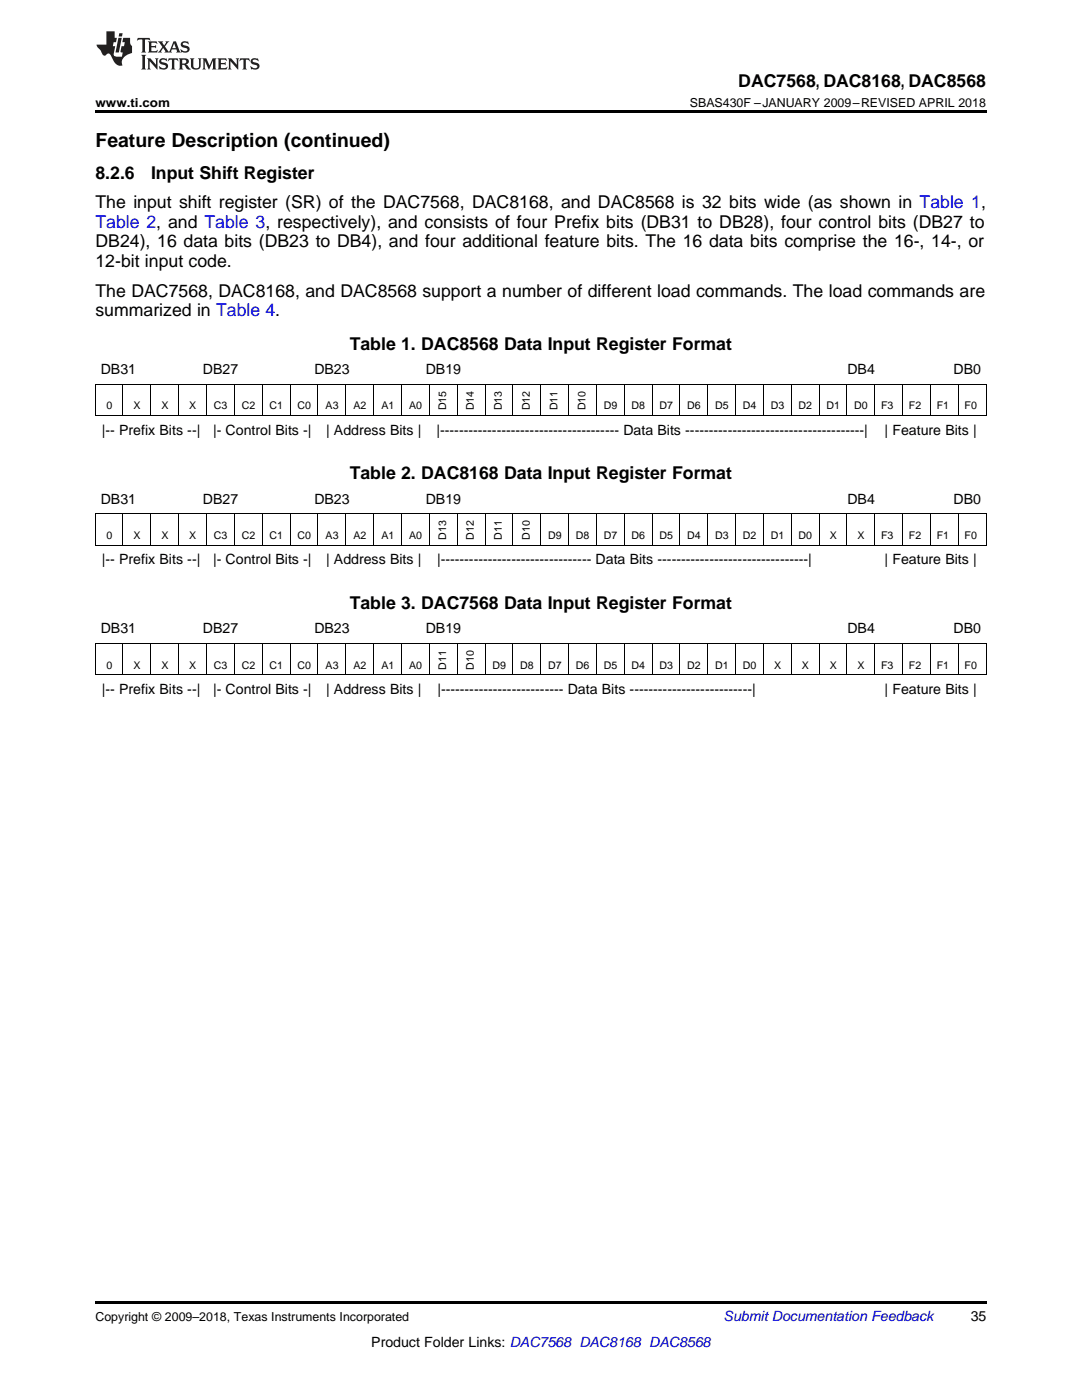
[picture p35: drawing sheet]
<svg xmlns="http://www.w3.org/2000/svg" width="216mm" height="279mm" viewBox="0 0 216 279" stroke-linecap="round" stroke-linejoin="round" font-family="sans-serif">
<defs><g id="words">
<text font-size="3.9" x="19" y="29.3">Feature Description (continued)</text>
<g font-size="3.5">
<text x="147.3" y="17.3">DAC7568, DAC8168, DAC8568</text>
<text x="19" y="35.6">8.2.6</text>
<text x="30.1" y="35.6">Input Shift Register</text>
<text x="19" y="41.6">The input shift register (SR) of the DAC7568, DAC8168, and DAC8568 is 32 bits wide (as shown in Table 1,</text>
<text x="19" y="49.4">DB24), 16 data bits (DB23 to DB4), and four additional feature bits. The 16 data bits comprise the 16-, 14-, or</text>
<text x="19" y="53.2">12-bit input code.</text>
<text x="19" y="59.2">The DAC7568, DAC8168, and DAC8568 support a number of different load commands. The load commands are</text>
<text x="19" y="63.1">summarized in Table 4.</text>
<text x="69.8" y="69.8">Table 1. DAC8568 Data Input Register Format</text>
<text x="69.8" y="95.6">Table 2. DAC8168 Data Input Register Format</text>
<text x="69.8" y="121.5">Table 3. DAC7568 Data Input Register Format</text>
</g>
<text font-size="3.5" fill="#00f" x="19" y="45.5">Table 2, and Table 3, respectively), and consists of four Prefix bits (DB31 to DB28), four control bits (DB27 to</text>
<g font-size="2.8">
<text x="20.1" y="74.6">DB31</text>
<text x="40.5" y="74.6">DB27</text>
<text x="62.7" y="74.6">DB23</text>
<text x="84.9" y="74.6">DB19</text>
<text x="169.1" y="74.6">DB4</text>
<text x="190.3" y="74.6">DB0</text>
<text x="20.3" y="86.8">|-- Prefix Bits --|</text>
<text x="42.5" y="86.8">|- Control Bits -|</text>
<text x="65.1" y="86.8">| Address Bits |</text>
<text x="87.1" y="86.8">|-------------------------------------- Data Bits --------------------------------------|</text>
<text x="176.5" y="86.8">| Feature Bits |</text>
<text x="20.1" y="100.5">DB31</text>
<text x="40.5" y="100.5">DB27</text>
<text x="62.7" y="100.5">DB23</text>
<text x="84.9" y="100.5">DB19</text>
<text x="169.1" y="100.5">DB4</text>
<text x="190.3" y="100.5">DB0</text>
<text x="20.3" y="112.6">|-- Prefix Bits --|</text>
<text x="42.5" y="112.6">|- Control Bits -|</text>
<text x="65.1" y="112.6">| Address Bits |</text>
<text x="87.2" y="112.6">|-------------------------------- Data Bits --------------------------------|</text>
<text x="176.5" y="112.6">| Feature Bits |</text>
<text x="20.1" y="126.4">DB31</text>
<text x="40.5" y="126.4">DB27</text>
<text x="62.7" y="126.4">DB23</text>
<text x="84.9" y="126.4">DB19</text>
<text x="169.1" y="126.4">DB4</text>
<text x="190.3" y="126.4">DB0</text>
<text x="20.3" y="138.5">|-- Prefix Bits --|</text>
<text x="42.5" y="138.5">|- Control Bits -|</text>
<text x="65.1" y="138.5">| Address Bits |</text>
<text x="87.3" y="138.5">|-------------------------- Data Bits --------------------------|</text>
<text x="176.5" y="138.5">| Feature Bits |</text>
<text x="193.7" y="263.6">35</text>
<text x="74.1" y="268.9">Product Folder Links: DAC7568 DAC8168 DAC8568</text>
</g>
<text font-size="2.8" fill="#0000c8" x="144.4" y="263.6">Submit Documentation Feedback</text>
<g font-size="2.5">
<text x="19" y="21.4">www.ti.com</text>
<text x="137.7" y="21.4">SBAS430F –JANUARY 2009–REVISED APRIL 2018</text>
<text x="19" y="263.6">Copyright © 2009–2018, Texas Instruments Incorporated</text>
</g>
<g font-size="2.1">
<text x="21.2" y="81.7">0</text>
<text x="26.6" y="81.7">X</text>
<text x="32.2" y="81.7">X</text>
<text x="37.7" y="81.7">X</text>
<text x="42.7" y="81.7">C3</text>
<text x="48.2" y="81.7">C2</text>
<text x="53.8" y="81.7">C1</text>
<text x="59.3" y="81.7">C0</text>
<text x="65" y="81.7">A3</text>
<text x="70.5" y="81.7">A2</text>
<text x="76.1" y="81.7">A1</text>
<text x="81.6" y="81.7">A0</text>
<text x="89" y="81.9" transform="rotate(-90 89 81.9)">D15</text>
<text x="94.6" y="81.9" transform="rotate(-90 94.6 81.9)">D14</text>
<text x="100.2" y="81.9" transform="rotate(-90 100.2 81.9)">D13</text>
<text x="105.7" y="81.9" transform="rotate(-90 105.7 81.9)">D12</text>
<text x="111.3" y="81.9" transform="rotate(-90 111.3 81.9)">D11</text>
<text x="116.8" y="81.9" transform="rotate(-90 116.8 81.9)">D10</text>
<text x="120.5" y="81.7">D9</text>
<text x="126" y="81.7">D8</text>
<text x="131.6" y="81.7">D7</text>
<text x="137.1" y="81.7">D6</text>
<text x="142.7" y="81.7">D5</text>
<text x="148.2" y="81.7">D4</text>
<text x="153.8" y="81.7">D3</text>
<text x="159.3" y="81.7">D2</text>
<text x="164.9" y="81.7">D1</text>
<text x="170.5" y="81.7">D0</text>
<text x="175.8" y="81.7">F3</text>
<text x="181.4" y="81.7">F2</text>
<text x="186.9" y="81.7">F1</text>
<text x="192.5" y="81.7">F0</text>
<text x="21.2" y="107.6">0</text>
<text x="26.6" y="107.6">X</text>
<text x="32.2" y="107.6">X</text>
<text x="37.7" y="107.6">X</text>
<text x="42.7" y="107.6">C3</text>
<text x="48.2" y="107.6">C2</text>
<text x="53.8" y="107.6">C1</text>
<text x="59.3" y="107.6">C0</text>
<text x="65" y="107.6">A3</text>
<text x="70.5" y="107.6">A2</text>
<text x="76.1" y="107.6">A1</text>
<text x="81.6" y="107.6">A0</text>
<text x="89" y="107.8" transform="rotate(-90 89 107.8)">D13</text>
<text x="94.6" y="107.8" transform="rotate(-90 94.6 107.8)">D12</text>
<text x="100.2" y="107.8" transform="rotate(-90 100.2 107.8)">D11</text>
<text x="105.7" y="107.8" transform="rotate(-90 105.7 107.8)">D10</text>
<text x="109.4" y="107.6">D9</text>
<text x="114.9" y="107.6">D8</text>
<text x="120.5" y="107.6">D7</text>
<text x="126" y="107.6">D6</text>
<text x="131.6" y="107.6">D5</text>
<text x="137.1" y="107.6">D4</text>
<text x="142.7" y="107.6">D3</text>
<text x="148.2" y="107.6">D2</text>
<text x="153.8" y="107.6">D1</text>
<text x="159.3" y="107.6">D0</text>
<text x="165.6" y="107.6">X</text>
<text x="171.1" y="107.6">X</text>
<text x="175.8" y="107.6">F3</text>
<text x="181.4" y="107.6">F2</text>
<text x="186.9" y="107.6">F1</text>
<text x="192.5" y="107.6">F0</text>
<text x="21.2" y="133.4">0</text>
<text x="26.6" y="133.4">X</text>
<text x="32.2" y="133.4">X</text>
<text x="37.7" y="133.4">X</text>
<text x="42.7" y="133.4">C3</text>
<text x="48.2" y="133.4">C2</text>
<text x="53.8" y="133.4">C1</text>
<text x="59.3" y="133.4">C0</text>
<text x="65" y="133.4">A3</text>
<text x="70.5" y="133.4">A2</text>
<text x="76.1" y="133.4">A1</text>
<text x="81.6" y="133.4">A0</text>
<text x="89" y="133.6" transform="rotate(-90 89 133.6)">D11</text>
<text x="94.6" y="133.6" transform="rotate(-90 94.6 133.6)">D10</text>
<text x="98.2" y="133.4">D9</text>
<text x="103.8" y="133.4">D8</text>
<text x="109.4" y="133.4">D7</text>
<text x="114.9" y="133.4">D6</text>
<text x="120.5" y="133.4">D5</text>
<text x="126" y="133.4">D4</text>
<text x="131.6" y="133.4">D3</text>
<text x="137.1" y="133.4">D2</text>
<text x="142.7" y="133.4">D1</text>
<text x="148.2" y="133.4">D0</text>
<text x="154.4" y="133.4">X</text>
<text x="160" y="133.4">X</text>
<text x="165.6" y="133.4">X</text>
<text x="171.1" y="133.4">X</text>
<text x="175.8" y="133.4">F3</text>
<text x="181.4" y="133.4">F2</text>
<text x="186.9" y="133.4">F1</text>
<text x="192.5" y="133.4">F0</text>
</g>
</g></defs>
<g fill="#000">
<path d="M19 22h177.8v.5h-177.8zM19 108.8h.2zM68.9 108.8h.1zM74.5 108.8h.1zM80 108.8h.2zM85.6 108.8h.1zM91.2 108.8h.1zM96.7 108.8h.1zM102.3 108.8h.1zM107.8 108.8h.1zM130.1 108.8h.1zM152.3 108.8h.1z"/>
<path d="M174.5 108.8h.1zM196.7 108.8h.1zM19 134.7h.2zM68.9 134.7h.1zM74.5 134.7h.1zM80 134.7h.2zM85.6 134.7h.1zM91.2 134.7h.1zM96.7 134.7h.1zM102.3 134.7h.1zM107.8 134.7h.1zM130.1 134.7h.1z"/>
<path d="M152.3 134.7h.1zM174.5 134.7h.1zM196.7 134.7h.1zM19 259.7h177.8v.5h-177.8z"/>
</g>
<g fill="none" stroke="#000" stroke-width=".2">
<path d="M19 76.7h177.8M19.1 76.8v6.2M24.5 76.8v6.2M30.1 76.8v6.2M35.6 76.8v6.2M41.2 76.8v6.2M46.8 76.8v6.2M52.3 76.8v6.2M57.9 76.8v6.2M63.4 76.8v6.2M69 76.8v6.2M74.6 76.8v6.2"/>
<path d="M80.1 76.8v6.2M85.7 76.8v6.2M91.2 76.8v6.2M96.8 76.8v6.2M102.3 76.8v6.2M107.9 76.8v6.2M113.4 76.8v6.2M119 76.8v6.2M124.5 76.8v6.2M130.1 76.8v6.2M135.7 76.8v6.2M141.2 76.8v6.2"/>
<path d="M146.8 76.8v6.2M152.3 76.8v6.2M157.9 76.8v6.2M163.5 76.8v6.2M169 76.8v6.2M174.6 76.8v6.2M180.1 76.8v6.2M185.7 76.8v6.2M191.2 76.8v6.2M196.8 76.8v6.2M19 82.9h177.8M19 108.8h177.8"/>
<path d="M19 102.6h177.8M19.1 102.6v6.2M24.5 102.6v6.2M30.1 102.6v6.2M35.6 102.6v6.2M41.2 102.6v6.2M46.8 102.6v6.2M52.3 102.6v6.2M57.9 102.6v6.2M63.4 102.6v6.2M69 102.6v6.2M74.6 102.6v6.2"/>
<path d="M80.1 102.6v6.2M85.7 102.6v6.2M91.2 102.6v6.2M96.8 102.6v6.2M102.3 102.6v6.2M107.9 102.6v6.2M113.4 102.6v6.2M119 102.6v6.2M124.5 102.6v6.2M130.1 102.6v6.2M135.7 102.6v6.2M141.2 102.6v6.2"/>
<path d="M146.8 102.6v6.2M152.3 102.6v6.2M157.9 102.6v6.2M163.5 102.6v6.2M169 102.6v6.2M174.6 102.6v6.2M180.1 102.6v6.2M185.7 102.6v6.2M191.2 102.6v6.2M196.8 102.6v6.2M19 134.6h177.8M19 128.4h177.8"/>
<path d="M19.1 128.4v6.3M24.5 128.4v6.3M30.1 128.4v6.3M35.6 128.4v6.3M41.2 128.4v6.3M46.8 128.4v6.3M52.3 128.4v6.3M57.9 128.4v6.3M63.4 128.4v6.3M69 128.4v6.3M74.6 128.4v6.3M80.1 128.4v6.3"/>
<path d="M85.7 128.4v6.3M91.2 128.4v6.3M96.8 128.4v6.3M102.3 128.4v6.3M107.9 128.4v6.3M113.4 128.4v6.3M119 128.4v6.3M124.5 128.4v6.3M130.1 128.4v6.3M135.7 128.4v6.3M141.2 128.4v6.3M146.8 128.4v6.3"/>
<path d="M152.3 128.4v6.3M157.9 128.4v6.3M163.5 128.4v6.3M169 128.4v6.3M174.6 128.4v6.3M180.1 128.4v6.3M185.7 128.4v6.3M191.2 128.4v6.3M196.8 128.4v6.3"/>
</g>
<g fill="#231f20">
<path d="M27.5 7.6l-.1 .5 .4-.2h.6v.1v2.1l-.2 .4h1l-.3-.4v-2.1l.1-.1h.5l.5 .2-.2-.5zM29.5 8.3l.2 .3v1.5l-.2 .4h1.8l.2-.6a1.04 1.04 0 0 1-1.3 .2v-.7h.6l.3 .2v-.6l-.3 .2h-.6v-.6l.8-.1 .4 .3-.2-.5zM31.5 8.3l.9 1.1-.9 1.1h.8l-.2-.2 .5-.7 .4 .7-.2 .2h1.5l-.1-.2 .1-.4h.9l.1 .4-.2 .2h1l-.3-.3-.7-1.9h-.5l-.9 2-.8-1 .9-1h-.8l.1 .3-.3 .5-.4-.6 .2-.2zM34.7 8.6l.4 1h-.7zM36.3 8.4a.63 .63 0 0 0-.2 .7 .63 .63 0 0 0 .6 .4l.6 .2 .1 .2a.75 .75 0 0 1-.7 .4 .75 .75 0 0 1-.6-.5l.1 .7 .1-.1a1.11 1.11 0 0 0 1.5-.6 1.13 1.13 0 0 0-1.2-.8l-.1-.4a1.04 1.04 0 0 1 1.2 .2l-.2-.5-.1 .1-.5-.2zM28.2 10.9l.2 .4v2.2l-.2 .4h1l-.3-.4v-2.2l.3-.4zM29.3 11.6l.3 .4v1.5l-.3 .4h.8l-.2-.4v-1.3l1.5 1.7v-1.9l.2-.4h-.7l.2 .4v.9l-1.1-1.3zM32 11.8a.62 .62 0 0 0-.2 .7 .62 .62 0 0 0 .6 .4l.6 .1 .1 .3a.76 .76 0 0 1-.7 .3 .76 .76 0 0 1-.6-.4l.1 .7 .1-.1a1.11 1.11 0 0 0 1.5-.6 1.13 1.13 0 0 0-1.2-.8l-.1-.4a1.04 1.04 0 0 1 1.2 .2l-.2-.6-.1 .1-.5-.1zM33.7 11.6l-.2 .6a.61 .61 0 0 1 .8-.3v1.6l-.2 .4h.9l-.2-.4v-1.6a.63 .63 0 0 1 .8 .3l-.2-.6zM35.6 11.6l.3 .4v1.5l-.3 .4h1l-.2-.2v-.8l.5 .2a.76 .76 0 0 0 1.2 .7l-1-1a.58 .58 0 0 0 .6-.5 .58 .58 0 0 0-.5-.6zM36.4 11.9h.1a.45 .45 0 0 1 .5 .1 .45 .45 0 0 1 .1 .5l-.7 .2zM37.9 11.6l.2 .2a2.17 2.17 0 0 0 .3 1.9 .99 .99 0 0 0 1.6-.6v-1.1l.2-.4h-.7l.2 .2a1.92 1.92 0 0 1-.2 1.8 .6 .6 0 0 1-.9-.5v-1.1l.2-.4zM40.4 11.6l.2 .4v1.5l-.2 .4h.7l-.2-.4v-1.4l.8 1.8 .8-1.8v1.4l-.2 .4h.9l-.2-.4v-1.5l.2-.4h-.8l-.6 1.5-.6-1.5zM43.4 11.6l.2 .4v1.5l-.2 .4h1.8l.2-.6a1.04 1.04 0 0 1-1.3 .1v-.6h.5l.4 .2v-.6l-.4 .2h-.5v-.7h.8l.3 .3-.1-.6zM45.5 11.6l.2 .4v1.5l-.2 .4h.7l-.2-.4v-1.3l1.5 1.7v-1.9l.2-.4h-.7l.2 .4v.9l-1.1-1.3zM47.9 11.6l-.1 .6a.61 .61 0 0 1 .8-.3v1.6l-.3 .4h1l-.3-.4 .1-1.6a.63 .63 0 0 1 .7 .3l-.1-.6zM50.2 11.8a.62 .62 0 0 0-.2 .7 .62 .62 0 0 0 .6 .4l.6 .1 .2 .3a.76 .76 0 0 1-.8 .3 .76 .76 0 0 1-.6-.4l.1 .7 .2-.1a1.11 1.11 0 0 0 1.5-.6 1.13 1.13 0 0 0-1.3-.8l-.1-.4a1.04 1.04 0 0 1 1.2 .2l-.1-.6-.2 .1-.5-.1z"/>
<path d="M21.2 6.3v2.6h-1.9l.1 .4 .7 .9a.91 .91 0 0 0 1 .8 .56 .56 0 0 1 .5-.3 .56 .56 0 0 1 .5 .3l.4 .8a1.53 1.53 0 0 0 1.9 1.2 1.54 1.54 0 0 1 1-2.1l.9-.3v-1.4a1.52 1.52 0 0 1-.3-1.6h-1.4l-.2 .8h.5l-.2 .8h-.4l-.2 1v.2l.4 .1-.2 .8a1.93 1.93 0 0 1-1.6-.3l.3-1.8h-.5l.2-.8h.4l.2-.8h-.4v-1.3zM23.6 7.6l-.6 2.9h.7l.6-2.9zM23.8 6.6l-.1 .7h.6l.2-.7z"/>
</g>
<use href="#words"/>
</svg>
